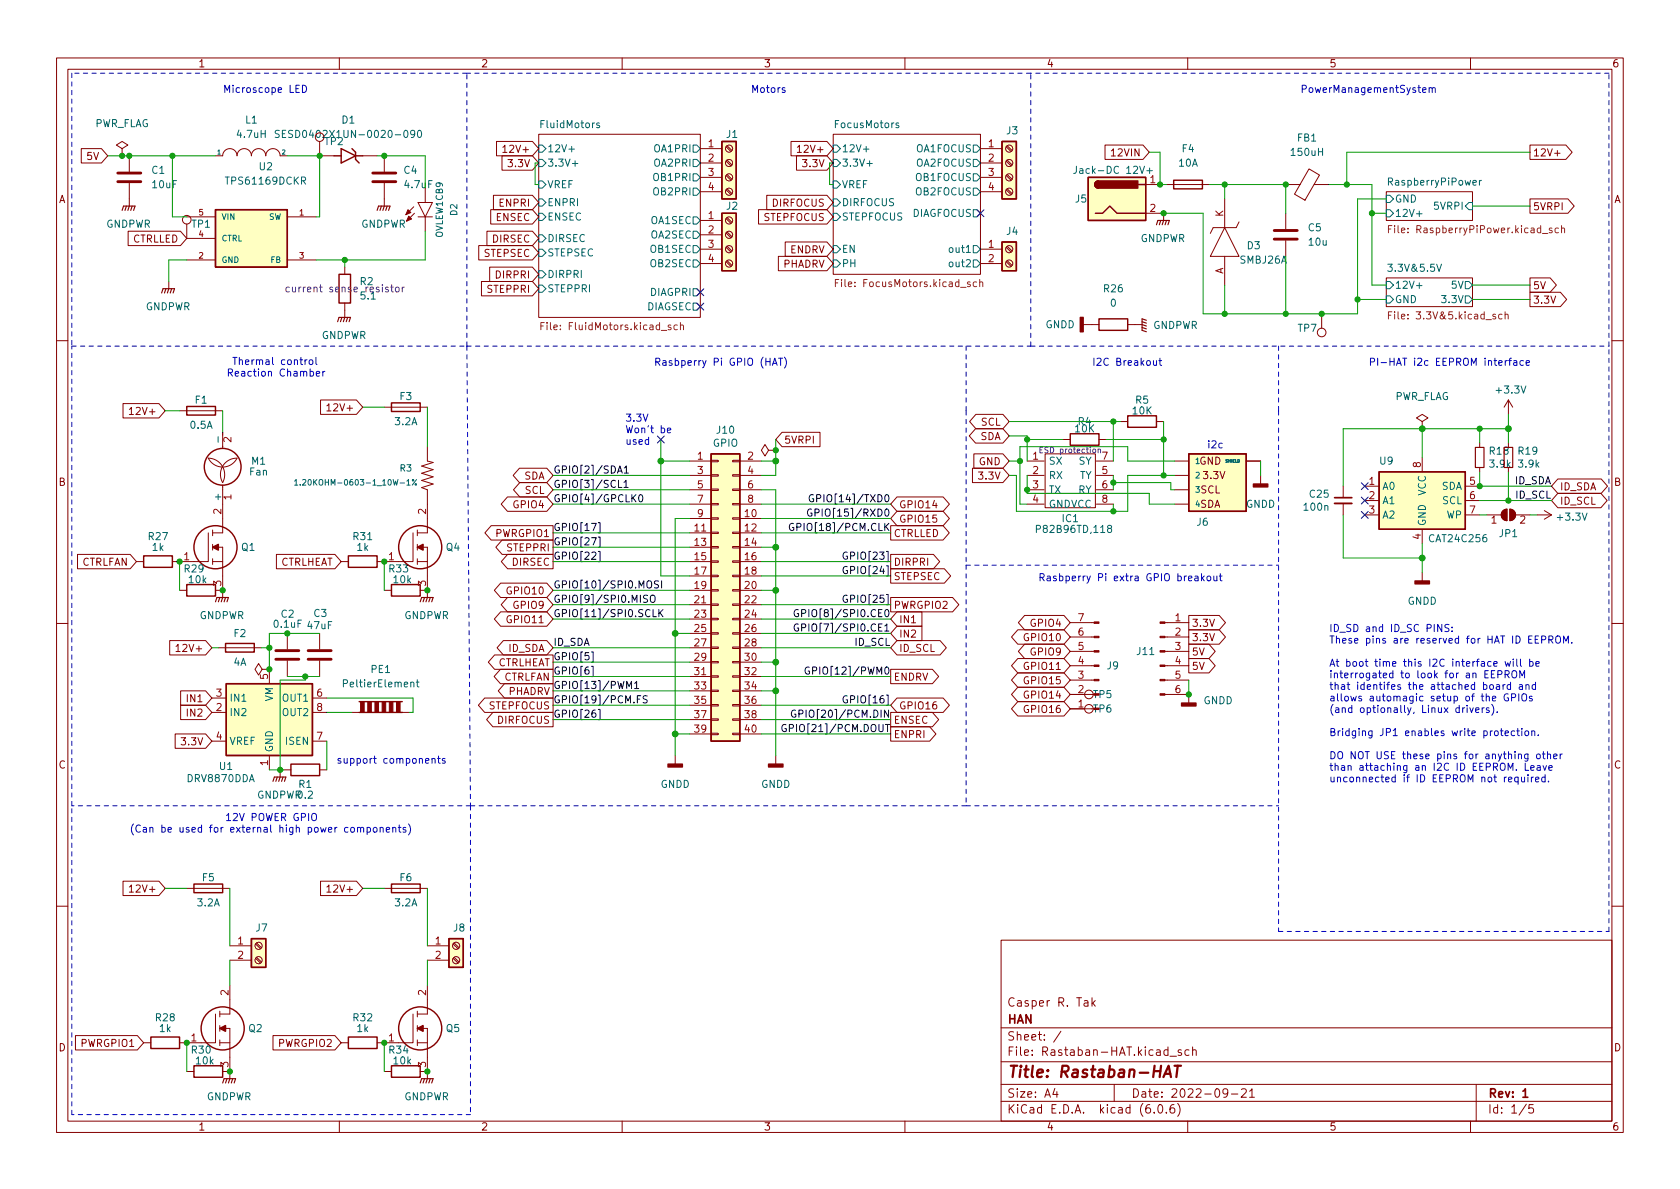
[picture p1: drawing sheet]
<svg xmlns="http://www.w3.org/2000/svg" width="297mm" height="210mm" viewBox="0 0 297 210" stroke-linecap="round" stroke-linejoin="round" font-family="sans-serif">
<defs><g id="words">
<text font-size="2.8" fill="#840000" x="178" y="190.6">Title: Rastaban-HAT</text>
<g font-size="2.1" fill="#840000">
<text x="178" y="178">Casper R. Tak</text>
<text x="178" y="184">Sheet: /</text>
<text x="178" y="181">HAN</text>
<text x="178" y="186.7">File: Rastaban-HAT.kicad_sch</text>
<text x="178" y="196.9">KiCad E.D.A. kicad (6.0.6)</text>
<text x="178" y="194.1">Size: A4</text>
<text x="200" y="194.1">Date: 2022-09-21</text>
<text x="263" y="194.1">Rev: 1</text>
<text x="263" y="196.9">Id: 1/5</text>
</g>
<g font-size="1.8" fill="#840000">
<text x="35" y="11.9">1</text>
<text x="85" y="11.9">2</text>
<text x="135" y="11.9">3</text>
<text x="185" y="11.9">4</text>
<text x="235" y="11.9">5</text>
<text x="285" y="11.9">6</text>
<text x="15.5" y="28.3">5V</text>
<text x="50.8" y="24.4">SESD0402X1UN-0020-090</text>
<text x="89.6" y="27">12V+</text>
<text x="90.2" y="29.5">3.3V</text>
<text x="141.7" y="27">12V+</text>
<text x="142.3" y="29.5">3.3V</text>
<text x="196.9" y="27.6">12VIN</text>
<text x="271" y="27.6">12V+</text>
<text x="10.3" y="35.9">A</text>
<text x="285.3" y="35.9">A</text>
<text x="87.7" y="39.1">ENSEC</text>
<text x="88.4" y="36.5">ENPRI</text>
<text x="135.1" y="39.1">STEPFOCUS</text>
<text x="136.7" y="36.5">DIRFOCUS</text>
<text x="271" y="37.2">5VRPI</text>
<text x="23.3" y="42.9">CTRLLED</text>
<text x="85.6" y="45.4">STEPSEC</text>
<text x="87.1" y="42.9">DIRSEC</text>
<text x="138.4" y="47.3">PHADRV</text>
<text x="139.7" y="44.8">ENDRV</text>
<text x="86.3" y="51.8">STEPPRI</text>
<text x="87.8" y="49.2">DIRPRI</text>
<text x="271" y="51.1">5V</text>
<text x="271" y="53.7">3.3V</text>
<text x="23.6" y="73.4">12V+</text>
<text x="58.5" y="72.7">12V+</text>
<text x="173.3" y="77.8">SDA</text>
<text x="173.5" y="75.3">SCL</text>
<text x="138.6" y="78.4">5VRPI</text>
<text x="173.1" y="82.3">GND</text>
<text x="212" y="82.2">GND</text>
<text x="10.3" y="85.9">B</text>
<text x="91" y="89.9">GPIO4</text>
<text x="92.6" y="84.8">SDA</text>
<text x="92.8" y="87.3">SCL</text>
<text x="158.9" y="89.9">GPIO14</text>
<text x="173.4" y="84.8">3.3V</text>
<text x="212.1" y="89.8">SDA</text>
<text x="212.2" y="87.2">SCL</text>
<text x="212.8" y="84.7">3.3V</text>
<text x="275.8" y="89.2">ID_SCL</text>
<text x="275.8" y="86.7">ID_SDA</text>
<text x="285.3" y="85.9">B</text>
<text x="87.8" y="95">PWRGPIO1</text>
<text x="158" y="95">CTRLLED</text>
<text x="158.9" y="92.4">GPIO15</text>
<text x="14.4" y="100">CTRLFAN</text>
<text x="49.4" y="100">CTRLHEAT</text>
<text x="89.7" y="97.5">STEPPRI</text>
<text x="90.6" y="100">DIRSEC</text>
<text x="158" y="100">DIRPRI</text>
<text x="90" y="105.1">GPIO10</text>
<text x="91" y="107.7">GPIO9</text>
<text x="158" y="102.6">STEPSEC</text>
<text x="158" y="107.7">PWRGPIO2</text>
<text x="90" y="110.2">GPIO11</text>
<text x="158.9" y="112.7">IN2</text>
<text x="158.9" y="110.2">IN1</text>
<text x="181.4" y="113.4">GPIO10</text>
<text x="182.4" y="110.8">GPIO4</text>
<text x="210.7" y="113.4">3.3V</text>
<text x="210.7" y="110.8">3.3V</text>
<text x="31.9" y="115.3">12V+</text>
<text x="87.8" y="117.8">CTRLHEAT</text>
<text x="89.9" y="115.3">ID_SDA</text>
<text x="158.9" y="115.3">ID_SCL</text>
<text x="181.4" y="118.4">GPIO11</text>
<text x="182.4" y="115.9">GPIO9</text>
<text x="210.7" y="118.4">5V</text>
<text x="210.7" y="115.9">5V</text>
<text x="33.3" y="124.2">IN1</text>
<text x="86.5" y="125.4">STEPFOCUS</text>
<text x="89" y="120.4">CTRLFAN</text>
<text x="89.8" y="122.9">PHADRV</text>
<text x="158" y="120.4">ENDRV</text>
<text x="158.9" y="125.4">GPIO16</text>
<text x="181.4" y="121">GPIO15</text>
<text x="181.4" y="123.5">GPIO14</text>
<text x="193.3" y="123.4">TP5</text>
<text x="193.3" y="126">TP6</text>
<text x="32.4" y="131.8">3.3V</text>
<text x="33.3" y="126.7">IN2</text>
<text x="88.1" y="128">DIRFOCUS</text>
<text x="158" y="128">ENSEC</text>
<text x="158" y="130.5">ENPRI</text>
<text x="181.4" y="126.1">GPIO16</text>
<text x="10.3" y="135.9">C</text>
<text x="285.3" y="135.9">C</text>
<text x="23.6" y="157.8">12V+</text>
<text x="58.5" y="157.8">12V+</text>
<text x="10.3" y="185.9">D</text>
<text x="14.4" y="185.1">PWRGPIO1</text>
<text x="49.4" y="185.1">PWRGPIO2</text>
<text x="285.3" y="185.9">D</text>
<text x="35" y="199.9">1</text>
<text x="85" y="199.9">2</text>
<text x="135" y="199.9">3</text>
<text x="185" y="199.9">4</text>
<text x="235" y="199.9">5</text>
<text x="285" y="199.9">6</text>
</g>
<g font-size="1.8" fill="#0000c2">
<text x="39.4" y="16.4">Microscope LED</text>
<text x="132.7" y="16.4">Motors</text>
<text x="229.9" y="16.4">PowerManagementSystem</text>
<text x="40.5" y="64.5">Thermal control</text>
<text x="115.6" y="64.7">Rasbperry Pi GPIO (HAT)</text>
<text x="193" y="64.7">I2C Breakout</text>
<text x="241.9" y="64.7">PI-HAT i2c EEPROM interface</text>
<text x="40" y="66.6">Reaction Chamber</text>
<text x="110.5" y="74.5">3.3V</text>
<text x="110.5" y="76.6">Won't be</text>
<text x="110.5" y="78.6">used</text>
<text x="213.4" y="79.3">i2c</text>
<text x="183.5" y="102.8">Rasbperry Pi extra GPIO breakout</text>
<text x="234.9" y="111.7">ID_SD and ID_SC PINS:</text>
<text x="234.9" y="113.8">These pins are reserved for HAT ID EEPROM.</text>
<text x="234.9" y="117.9">At boot time this I2C interface will be</text>
<text x="234.9" y="119.9">interrogated to look for an EEPROM</text>
<text x="234.9" y="122">that identifes the attached board and</text>
<text x="234.9" y="124">allows automagic setup of the GPIOs</text>
<text x="234.9" y="126.1">(and optionally, Linux drivers).</text>
<text x="234.9" y="130.2">Bridging JP1 enables write protection.</text>
<text x="59.4" y="135">support components</text>
<text x="234.9" y="134.2">DO NOT USE these pins for anything other</text>
<text x="234.9" y="136.3">than attaching an I2C ID EEPROM. Leave</text>
<text x="234.9" y="138.3">unconnected if ID EEPROM not required.</text>
<text x="22.9" y="147.2">(Can be used for external high power components)</text>
</g>
<g font-size="1.8" fill="#006464">
<text x="16.6" y="22.5">PWR_FLAG</text>
<text x="43.4" y="21.8">L1</text>
<text x="60.5" y="21.8">D1</text>
<text x="95.7" y="22.6">FluidMotors</text>
<text x="147.7" y="22.6">FocusMotors</text>
<text x="178" y="23.7">J3</text>
<text x="42" y="24.4">4.7uH</text>
<text x="57.4" y="25.6">TP2</text>
<text x="96.7" y="29.5">3.3V+</text>
<text x="96.7" y="26.9">12V+</text>
<text x="115.8" y="26.9">OA1PRI</text>
<text x="115.8" y="29.5">OA2PRI</text>
<text x="128.5" y="24.4">J1</text>
<text x="148.8" y="26.9">12V+</text>
<text x="148.8" y="29.5">3.3V+</text>
<text x="162.1" y="26.9">OA1FOCUS</text>
<text x="162.1" y="29.5">OA2FOCUS</text>
<text x="208.4" y="29.5">10A</text>
<text x="209" y="26.9">F4</text>
<text x="228.4" y="27.6">150uH</text>
<text x="229.4" y="25">FB1</text>
<text x="26.9" y="30.7">C1</text>
<text x="27" y="33.3">10uF</text>
<text x="40.3" y="32.6">TPS61169DCKR</text>
<text x="45.9" y="30.1">U2</text>
<text x="71.4" y="30.7">C4</text>
<text x="71.6" y="33.3">4.7uF</text>
<text x="96.7" y="33.3">VREF</text>
<text x="115.8" y="32">OB1PRI</text>
<text x="115.8" y="34.5">OB2PRI</text>
<text x="148.8" y="33.3">VREF</text>
<text x="162.1" y="34.5">OB2FOCUS</text>
<text x="162.1" y="32">OB1FOCUS</text>
<text x="190.2" y="35.8">J5</text>
<text x="191" y="30.7">Jack-DC 12V+</text>
<text x="245.8" y="32.8">RaspberryPiPower</text>
<text x="246.6" y="35.8">GND</text>
<text x="18.7" y="40.3">GNDPWR</text>
<text x="33.9" y="40.3">TP1</text>
<text x="63.8" y="40.3">GNDPWR</text>
<text x="96.7" y="36.4">ENPRI</text>
<text x="96.7" y="39">ENSEC</text>
<text x="115.1" y="39.6">OA1SEC</text>
<text x="128.5" y="37.1">J2</text>
<text x="148.8" y="36.4">DIRFOCUS</text>
<text x="148.8" y="39">STEPFOCUS</text>
<text x="161.3" y="38.3">DIAGFOCUS</text>
<text x="178" y="41.5">J4</text>
<text x="231.3" y="40.9">C5</text>
<text x="246.6" y="38.3">12V+</text>
<text x="253.8" y="37.1">5VRPI</text>
<text x="96.7" y="42.8">DIRSEC</text>
<text x="96.7" y="45.3">STEPSEC</text>
<text x="115.1" y="42.2">OA2SEC</text>
<text x="115.1" y="44.7">OB1SEC</text>
<text x="115.1" y="47.2">OB2SEC</text>
<text x="148.8" y="47.2">PH</text>
<text x="148.8" y="44.7">EN</text>
<text x="168.2" y="47.2">out2</text>
<text x="168.2" y="44.7">out1</text>
<text x="201.6" y="42.8">GNDPWR</text>
<text x="219.3" y="46.6">SMBJ26A</text>
<text x="220.5" y="44.1">D3</text>
<text x="231.5" y="43.4">10u</text>
<text x="63.9" y="53">5.1</text>
<text x="96.7" y="49.1">DIRPRI</text>
<text x="96.7" y="51.7">STEPPRI</text>
<text x="115" y="52.3">DIAGPRI</text>
<text x="195.2" y="51.7">R26</text>
<text x="245.8" y="48">3.3V&amp;5.5V</text>
<text x="246.6" y="51">12V+</text>
<text x="246.6" y="53.6">GND</text>
<text x="255.3" y="53.6">3.3V</text>
<text x="256.7" y="51">5V</text>
<text x="25.7" y="54.9">GNDPWR</text>
<text x="56.8" y="59.9">GNDPWR</text>
<text x="114.3" y="54.9">DIAGSEC</text>
<text x="184.8" y="58">GNDD</text>
<text x="196.4" y="54.2">0</text>
<text x="203.8" y="58.2">GNDPWR</text>
<text x="229.5" y="58.7">TP7</text>
<text x="34.5" y="71.4">F1</text>
<text x="70.7" y="70.7">F3</text>
<text x="200.8" y="71.4">R5</text>
<text x="246.5" y="70.7">PWR_FLAG</text>
<text x="264.7" y="69.6">+3.3V</text>
<text x="33.7" y="75.8">0.5A</text>
<text x="69.9" y="75.2">3.2A</text>
<text x="126.8" y="76.7">J10</text>
<text x="190.1" y="76.4">10K</text>
<text x="190.6" y="75.2">R4</text>
<text x="200.3" y="73.3">10K</text>
<text x="39.1" y="78" transform="rotate(-90 39.1 78)">-</text>
<text x="44.5" y="82.2">M1</text>
<text x="126.1" y="79">GPIO</text>
<text x="185.4" y="82.2">SX</text>
<text x="190.7" y="82.2">SY</text>
<text x="244" y="82.1">U9</text>
<text x="263.4" y="80.4">R18</text>
<text x="263.5" y="82.7">3.9k</text>
<text x="268.5" y="80.4">R19</text>
<text x="268.6" y="82.7">3.9k</text>
<text x="39.1" y="88.4" transform="rotate(-90 39.1 88.4)">+</text>
<text x="44.1" y="84.1">Fan</text>
<text x="185.4" y="84.7">RX</text>
<text x="185.4" y="87.2">TX</text>
<text x="185.4" y="89.8">GNDVCC</text>
<text x="190.6" y="87.2">RY</text>
<text x="190.8" y="84.7">TY</text>
<text x="220.3" y="89.8">GNDD</text>
<text x="231.6" y="88">C25</text>
<text x="244.3" y="86.6">A0</text>
<text x="244.3" y="89.1">A1</text>
<text x="252.1" y="87.7" transform="rotate(-90 252.1 87.7)">VCC</text>
<text x="254.8" y="86.6">SDA</text>
<text x="255" y="89.1">SCL</text>
<text x="26.3" y="95.5">R27</text>
<text x="62.5" y="95.5">R31</text>
<text x="183.8" y="94.2">P82B96TD,118</text>
<text x="187.9" y="92.3">IC1</text>
<text x="211.6" y="93">J6</text>
<text x="230.7" y="90.3">100n</text>
<text x="244.3" y="91.7">A2</text>
<text x="252.1" y="93.1" transform="rotate(-90 252.1 93.1)">GND</text>
<text x="252.9" y="95.9">CAT24C256</text>
<text x="255.7" y="91.7">WP</text>
<text x="265.1" y="95">JP1</text>
<text x="275.5" y="92.1">+3.3V</text>
<text x="27" y="97.4">1k</text>
<text x="32.7" y="101.2">R29</text>
<text x="42.7" y="97.4">Q1</text>
<text x="63.2" y="97.4">1k</text>
<text x="68.9" y="101.2">R33</text>
<text x="78.9" y="97.4">Q4</text>
<text x="33.4" y="103.1">10k</text>
<text x="69.6" y="103.1">10k</text>
<text x="248.9" y="106.9">GNDD</text>
<text x="35.2" y="109.5">GNDPWR</text>
<text x="41.4" y="112.6">F2</text>
<text x="48.5" y="111">0.1uF</text>
<text x="49.7" y="109.2">C2</text>
<text x="54.5" y="111.2">47uF</text>
<text x="55.5" y="109.1">C3</text>
<text x="71.4" y="109.5">GNDPWR</text>
<text x="41.3" y="117.7">4A</text>
<text x="65.6" y="119">PE1</text>
<text x="195.8" y="118.4">J9</text>
<text x="201.1" y="115.8">J11</text>
<text x="40.5" y="124.1">IN1</text>
<text x="48.3" y="124.1" transform="rotate(-90 48.3 124.1)">VM</text>
<text x="50" y="124.1">OUT1</text>
<text x="61.2" y="121.5">PeltierElement</text>
<text x="212.8" y="124.5">GNDD</text>
<text x="40.5" y="126.6">IN2</text>
<text x="40.5" y="131.7">VREF</text>
<text x="50" y="126.6">OUT2</text>
<text x="50.6" y="131.7">ISEN</text>
<text x="38.8" y="136.1">U1</text>
<text x="48.3" y="133.1" transform="rotate(-90 48.3 133.1)">GND</text>
<text x="33.3" y="138.3">DRV8870DDA</text>
<text x="45.4" y="141.2">GNDPWR0.2</text>
<text x="52.8" y="139.3">R1</text>
<text x="116.8" y="139.3">GNDD</text>
<text x="134.6" y="139.3">GNDD</text>
<text x="35.8" y="155.8">F5</text>
<text x="70.7" y="155.8">F6</text>
<text x="35" y="160.3">3.2A</text>
<text x="69.9" y="160.3">3.2A</text>
<text x="45.3" y="164.7">J7</text>
<text x="80.2" y="164.7">J8</text>
<text x="27.6" y="180.6">R28</text>
<text x="28.2" y="182.5">1k</text>
<text x="44" y="182.5">Q2</text>
<text x="62.5" y="180.6">R32</text>
<text x="63.2" y="182.5">1k</text>
<text x="78.9" y="182.5">Q5</text>
<text x="33.9" y="186.3">R30</text>
<text x="34.7" y="188.2">10k</text>
<text x="68.9" y="186.3">R34</text>
<text x="69.6" y="188.2">10k</text>
<text x="36.5" y="194.6">GNDPWR</text>
<text x="71.4" y="194.6">GNDPWR</text>
</g>
<g font-size="1.8" fill="#a90000">
<text x="125.2" y="26">1</text>
<text x="125.2" y="28.6">2</text>
<text x="174.8" y="26">1</text>
<text x="174.8" y="28.6">2</text>
<text x="125.2" y="31.1">3</text>
<text x="125.2" y="33.6">4</text>
<text x="174.8" y="31.1">3</text>
<text x="174.8" y="33.6">4</text>
<text x="203.3" y="32.4">1</text>
<text x="125.2" y="38.7">1</text>
<text x="125.2" y="41.3">2</text>
<text x="203.3" y="37.5">2</text>
<text x="216.3" y="38.4" transform="rotate(-90 216.3 38.4)">K</text>
<text x="125.2" y="43.8">3</text>
<text x="125.2" y="46.3">4</text>
<text x="174.8" y="43.8">1</text>
<text x="174.8" y="46.3">2</text>
<text x="216.3" y="48.5" transform="rotate(-90 216.3 48.5)">A</text>
<text x="40.9" y="78.2" transform="rotate(-90 40.9 78.2)">2</text>
<text x="123.3" y="81.3">1</text>
<text x="123.3" y="83.8">3</text>
<text x="132.2" y="81.3">2</text>
<text x="132.2" y="83.8">4</text>
<text x="182.6" y="81.3">1</text>
<text x="182.6" y="83.8">2</text>
<text x="194.9" y="83.8">5</text>
<text x="194.9" y="81.3">7</text>
<text x="251.2" y="82.7" transform="rotate(-90 251.2 82.7)">8</text>
<text x="40.9" y="88.4" transform="rotate(-90 40.9 88.4)">1</text>
<text x="123.3" y="86.4">5</text>
<text x="123.3" y="88.9">7</text>
<text x="132.2" y="86.4">6</text>
<text x="132.2" y="88.9">8</text>
<text x="182.6" y="86.4">3</text>
<text x="182.6" y="88.9">4</text>
<text x="194.9" y="86.4">6</text>
<text x="194.9" y="88.9">8</text>
<text x="242.1" y="85.7">1</text>
<text x="242.1" y="88.3">2</text>
<text x="259.9" y="85.7">5</text>
<text x="259.9" y="88.3">6</text>
<text x="39.1" y="90.9" transform="rotate(-90 39.1 90.9)">2</text>
<text x="75.3" y="90.9" transform="rotate(-90 75.3 90.9)">2</text>
<text x="122.8" y="94">11</text>
<text x="123.3" y="91.4">9</text>
<text x="131.7" y="91.4">10</text>
<text x="131.7" y="94">12</text>
<text x="242.1" y="90.8">3</text>
<text x="251.2" y="95.4" transform="rotate(-90 251.2 95.4)">4</text>
<text x="259.9" y="90.8">7</text>
<text x="263.7" y="92.6">1</text>
<text x="268.7" y="92.6">2</text>
<text x="32.5" y="99.1">1</text>
<text x="68.7" y="99.1">1</text>
<text x="122.8" y="96.5">13</text>
<text x="122.8" y="99.1">15</text>
<text x="122.8" y="101.6">17</text>
<text x="131.7" y="96.5">14</text>
<text x="131.7" y="99.1">16</text>
<text x="131.7" y="101.6">18</text>
<text x="39.1" y="103.6" transform="rotate(-90 39.1 103.6)">3</text>
<text x="75.3" y="103.6" transform="rotate(-90 75.3 103.6)">3</text>
<text x="122.8" y="104.1">19</text>
<text x="122.8" y="106.7">21</text>
<text x="131.7" y="104.1">20</text>
<text x="131.7" y="106.7">22</text>
<text x="122.8" y="109.2">23</text>
<text x="122.8" y="111.8">25</text>
<text x="131.7" y="109.2">24</text>
<text x="131.7" y="111.8">26</text>
<text x="190.6" y="112.4">6</text>
<text x="190.6" y="109.8">7</text>
<text x="207.8" y="109.8">1</text>
<text x="207.8" y="112.4">2</text>
<text x="122.8" y="114.3">27</text>
<text x="122.8" y="116.8">29</text>
<text x="122.8" y="119.4">31</text>
<text x="131.7" y="114.3">28</text>
<text x="131.7" y="116.8">30</text>
<text x="131.7" y="119.4">32</text>
<text x="190.6" y="117.5">4</text>
<text x="190.6" y="114.9">5</text>
<text x="207.8" y="114.9">3</text>
<text x="207.8" y="117.5">4</text>
<text x="38.2" y="125.7">2</text>
<text x="38.2" y="123.2">3</text>
<text x="47.4" y="120.1" transform="rotate(-90 47.4 120.1)">5</text>
<text x="56" y="123.2">6</text>
<text x="56" y="125.7">8</text>
<text x="122.8" y="121.9">33</text>
<text x="122.8" y="124.5">35</text>
<text x="131.7" y="121.9">34</text>
<text x="131.7" y="124.5">36</text>
<text x="190.6" y="125.1">1</text>
<text x="190.6" y="122.5">2</text>
<text x="190.6" y="120">3</text>
<text x="207.8" y="120">5</text>
<text x="207.8" y="122.5">6</text>
<text x="38.2" y="130.8">4</text>
<text x="56" y="130.8">7</text>
<text x="122.8" y="127">37</text>
<text x="122.8" y="129.5">39</text>
<text x="131.7" y="127">38</text>
<text x="131.7" y="129.5">40</text>
<text x="47.4" y="135.4" transform="rotate(-90 47.4 135.4)">1</text>
<text x="42.1" y="167">1</text>
<text x="77" y="167">1</text>
<text x="42.1" y="169.5">2</text>
<text x="77" y="169.5">2</text>
<text x="40.4" y="176" transform="rotate(-90 40.4 176)">2</text>
<text x="75.3" y="176" transform="rotate(-90 75.3 176)">2</text>
<text x="33.8" y="184.1">1</text>
<text x="68.7" y="184.1">1</text>
<text x="40.4" y="188.7" transform="rotate(-90 40.4 188.7)">3</text>
<text x="75.3" y="188.7" transform="rotate(-90 75.3 188.7)">3</text>
</g>
<g font-size="1.8" fill="#725600">
<text x="246.6" y="41.2">File: RaspberryPiPower.kicad_sch</text>
<text x="148.6" y="50.8">File: FocusMotors.kicad_sch</text>
<text x="96.6" y="58.4">File: FluidMotors.kicad_sch</text>
<text x="246.5" y="56.5">File: 3.3V&amp;5.kicad_sch</text>
</g>
<g font-size="1.8" fill="#840084">
<text x="51.7" y="51.7">current sense resistor</text>
<text x="63.7" y="50.4">R2</text>
</g>
<g font-size="1.8" fill="#0f0f0f">
<text x="97.8" y="83.7">GPIO[2]/SDA1</text>
<text x="97.8" y="86.3">GPIO[3]/SCL1</text>
<text x="97.8" y="88.8">GPIO[4]/GPCLK0</text>
<text x="144.9" y="88.8">GPIO[14]/TXD0</text>
<text x="267.8" y="85.6">ID_SDA</text>
<text x="268" y="88.2">ID_SCL</text>
<text x="97.8" y="93.9">GPIO[17]</text>
<text x="141.4" y="93.9">GPIO[18]/PCM.CLK</text>
<text x="144.7" y="91.3">GPIO[15]/RXD0</text>
<text x="97.8" y="99">GPIO[22]</text>
<text x="97.8" y="96.4">GPIO[27]</text>
<text x="149.9" y="99">GPIO[23]</text>
<text x="149.9" y="101.5">GPIO[24]</text>
<text x="97.8" y="104">GPIO[10]/SPI0.MOSI</text>
<text x="97.8" y="106.6">GPIO[9]/SPI0.MISO</text>
<text x="149.9" y="106.6">GPIO[25]</text>
<text x="97.8" y="109.1">GPIO[11]/SPI0.SCLK</text>
<text x="142.6" y="109.1">GPIO[8]/SPI0.CE0</text>
<text x="142.6" y="111.7">GPIO[7]/SPI0.CE1</text>
<text x="97.8" y="119.3">GPIO[6]</text>
<text x="97.8" y="116.7">GPIO[5]</text>
<text x="97.8" y="114.2">ID_SDA</text>
<text x="144.1" y="119.3">GPIO[12]/PWM0</text>
<text x="151.2" y="114.2">ID_SCL</text>
<text x="97.8" y="124.4">GPIO[19]/PCM.FS</text>
<text x="97.8" y="121.8">GPIO[13]/PWM1</text>
<text x="149.9" y="124.4">GPIO[16]</text>
<text x="97.8" y="126.9">GPIO[26]</text>
<text x="140" y="129.4">GPIO[21]/PCM.DOUT</text>
<text x="142" y="126.9">GPIO[20]/PCM.DIN</text>
</g>
<g font-size="1.6" fill="#006464">
<text x="80.8" y="38.1" transform="rotate(-90 80.8 38.1)">D2</text>
<text x="78.3" y="42" transform="rotate(-90 78.3 42)">OVLEW1CB9</text>
<text x="70.7" y="83.4">R3</text>
</g>
<g font-size="1.4" fill="#a90000">
<text x="35.2" y="41.9">4</text>
<text x="35.2" y="38.1">5</text>
<text x="52.9" y="38.1">1</text>
<text x="35.2" y="45.7">2</text>
<text x="52.9" y="45.7">3</text>
</g>
<g font-size="1.4" fill="#006464">
<text x="39.1" y="38.9">VIN</text>
<text x="47.5" y="38.9">SW</text>
<text x="39.1" y="46.5">GND</text>
<text x="39.1" y="42.7">CTRL</text>
<text x="47.9" y="46.5">FB</text>
<text x="211.2" y="82">1</text>
<text x="53.9" y="85.8">1.20KOHM-0603-1_10W-1%</text>
<text x="211.2" y="84.6">2</text>
<text x="211.2" y="87.1">3</text>
<text x="211.2" y="89.7">4</text>
</g>
<text font-size="1.4" fill="#840084" x="184.2" y="80.1">ESD protection</text>
<g font-size="1.1" fill="#006464">
<text x="38.4" y="27.3">1</text>
<text x="49.9" y="27.3">2</text>
</g>
<text font-size=".7" fill="#006464" x="216.8" y="81.8">SHIELD</text>
</g></defs>
<g fill="none" stroke="#840000" stroke-width=".18">
<path d="M10 10.2h277v190.1h-277zM12 12.2h273v186.1h-273zM60 10.2v2M110 10.2v2M160 10.2v2M210 10.2v2M260 10.2v2M14.4 26.3h3.5l1.1 1.3-1.1 1.2h-3.5zM21.6 26.3l1-.7-1-.6-1 .6 1 .7v1.3M21.6 27.6h.1M22.9 27.6v2.7M22.9 32.4v4"/>
<path d="M33 39.6v2.6M33 38.3h5.1M38.1 27.6h1.3a1.27 1.27 0 0 1 1.2-1.3 1.27 1.27 0 0 1 1.3 1.3 1.27 1.27 0 0 1 1.3-1.3 1.27 1.27 0 0 1 1.2 1.3 1.27 1.27 0 0 1 1.3-1.3 1.27 1.27 0 0 1 1.3 1.3 1.27 1.27 0 0 1 1.3-1.3 1.27 1.27 0 0 1 1.2 1.3h1.3M50.8 38.3h5.1M56.5 25v2.6h2.6M64.1 27.6h2.6M67.9 27.6v2.7M67.9 32.4v4M73.2 36.6l-1.4 1.4M73.3 37.7l-1.4 1.4M73.9 38.3h2.6M73.9 35.8h2.6l-1.3 2.5z"/>
<path d="M75.2 33.3v2.5M75.2 38.3v2.6M86.8 37.1h7.3l1.1 1.2-1.1 1.3h-7.3zM87.2 34.5h6.9l1.1 1.3-1.1 1.3h-6.9zM87.8 25h6.3l1.1 1.3-1.1 1.3h-6.3zM88.8 27.6h5.3l1.1 1.2-1.1 1.3h-5.3zM88.9 26l.4-.3v1.2M88.9 26.9h.7M95.2 23.7h28.6v32.4h-28.6zM123.8 26.3h3.8M123.8 28.8h3.8M123.8 31.4h3.8"/>
<path d="M123.8 33.9h3.8M123.8 39h3.8M128.4 38.7l.8 .8M128.4 33.6l.8 .8M128.4 31l.8 .9M128.4 28.5l.8 .8M128.4 26l.8 .8M128.5 38.5l.9 .8M128.5 33.4l.9 .8M128.5 30.9l.9 .8M128.5 28.3l.9 .9M128.5 25.8l.9 .8"/>
<path d="M134.1 37.1h12.1l1.1 1.2-1.1 1.3h-12.1zM135.6 34.5h10.6l1.1 1.3-1.1 1.3h-10.6zM139.9 25h6.3l1.1 1.3-1.1 1.3h-6.3zM140.8 27.6h5.4l1.1 1.2-1.1 1.3h-5.4zM141 26l.3-.3v1.2M141 26.9h.7M147.3 23.7h26.1v24.8h-26.1zM173.4 26.3h3.8M173.4 28.8h3.8M173.4 31.4h3.8M173.4 33.9h3.8M177.9 33.6l.9 .8"/>
<path d="M177.9 31l.9 .9M177.9 28.5l.9 .8M177.9 26l.9 .8M178.1 33.4l.8 .8M178.1 30.9l.8 .8M178.1 28.3l.8 .9M178.1 25.8l.8 .8M195.4 25.6h6.7l1.1 1.3-1.1 1.3h-6.7zM202.6 32.6h2.5M202.6 37.7h2.5M205.7 37.7v1.3M206.2 32.6h7.7"/>
<path d="M216.5 35.2v5.1M219.1 39.2l-.5 1.1h-4.1l-.5 1M227.3 32.6h2.6M227.3 37.7v2.8M231.4 29.9l1.9 1.1-2.6 4.4-1.8-1.1zM232.4 32.6h2.5M245.1 33.9h15.2v5.1h-15.2zM270.5 35.2h6.7l1.1 1.2-1.1 1.3h-6.7zM270.5 25.6h6.4l1.1 1.3-1.1 1.3h-6.4zM274.9 27.1h.9M22.7 40.9h9.2l1.1 1.3-1.1 1.2h-9.2zM29.8 49.8v1.2"/>
<path d="M33 46h5.1M33 42.2h5.1M50.8 46h5.1M61 47.2v1.3M61 53.6v2.5M84.6 43.4h9.5l1.1 1.3-1.1 1.3h-9.5zM85.1 49.8h9l1.1 1.2-1.1 1.3h-9zM86.1 40.9h8l1.1 1.3-1.1 1.2h-8zM86.6 47.2h7.5l1.1 1.3-1.1 1.3h-7.5zM123.8 44.1h3.8M123.8 46.6h3.8M123.8 41.5h3.8"/>
<path d="M128.4 46.3l.8 .8M128.4 43.7l.8 .9M128.4 41.2l.8 .8M128.5 46.1l.9 .8M128.5 43.6l.9 .8M128.5 41l.9 .9M137.6 45.3h8.6l1.1 1.3-1.1 1.3h-8.6zM138.8 42.8h7.4l1.1 1.3-1.1 1.2h-7.4zM173.4 44.1h3.8M173.4 46.6h3.8M177.9 46.3l.9 .8M177.9 43.7l.9 .9"/>
<path d="M178.1 46.1l.8 .8M178.1 43.6l.8 .8M191.5 57.4h2.8M199.4 57.4h2.5M216.5 40.3l2.6 5h-5.1zM216.5 45.3v5.1M227.3 42.5v2.8M233.7 55.5v2.5M245.1 49.1h15.2v5.1h-15.2zM270.5 49.1h3.6l1.1 1.3-1.1 1.3h-3.6zM270.5 51.7h5.4l1.1 1.3-1.1 1.2h-5.4zM10 60.2h2"/>
<path d="M21.7 71.4h6.4l1.1 1.2-1.1 1.3h-6.4zM22.9 72.4l.3-.4v1.3M22.9 73.3h.7M31.7 72.6h7.7M39.4 76.4v2.9M56.7 70.7h6.3l1.1 1.3-1.1 1.3h-6.3zM57.8 71.8l.4-.4v1.3M57.8 72.7h.7M67.9 72h7.7M75.6 79v2.5l1 .3-2.1 .6 2.1 .7-2.1 .6 2.1 .6-2.1 .7 2.1 .6-2.1 .6 1.1 .4v7.6h-1.8M135.9 79.6l-.6-1-.7 1 .7 1 .6-1h1.3M137.2 79.6h.1"/>
<path d="M138.3 76.4h6.7v2.6h-6.7l-1.1-1.3zM172.5 75.8h4.8l1.1 1.3-1.1 1.3h-4.8l-1.1-1.3zM172.5 73.3h4.8l1.1 1.2-1.1 1.3h-4.8l-1.1-1.3zM188 77.7h1.2M194.3 77.7h1.3M198.1 74.5h1.3M204.5 74.5h1.2M251.5 74.5l1-.6-1-.6-1.1 .6 1.1 .6v1.3M251.5 75.8h.1M261.6 78.4v.7M266.7 70.7v2.6M266.7 78.4v.7"/>
<path d="M266.7 70.7l-.8 1.3M266.7 70.7l.8 1.3M285 60.2h2M13.7 98h9.3l1.1 1.3-1.1 1.3h-9.3zM24.1 99.3h1.3M36.8 94.2v5.1h-6.3M36.8 81a2.92 2.92 0 0 1 2.6 4.3 2.87 2.87 0 0 1 2.5-4.3 2.84 2.84 0 0 1-2.5 1.6 2.84 2.84 0 0 1-2.6-1.6zM37.6 99.3h1.8M37.6 96.8h1.8v8.9M37.6 93.7v1M37.6 96.3v1M37.6 98.8v1"/>
<path d="M39.4 85.8v8.4h-1.8M48.9 98h10.3l1.1 1.3-1.1 1.3h-10.3zM60.3 99.3h1.3M73 94.2v5.1h-6.3M73.8 93.7v1M73.8 96.3v1M73.8 98.8v1M73.8 99.3h1.8M73.8 96.8h1.8v8.9M86.8 93h11v2.5h-11l-1.1-1.3zM88.8 95.5h9v2.5h-9l-1.1-1.2zM89.7 87.9h7l1.1 1.2-1.1 1.3h-7l-1.1-1.3z"/>
<path d="M89.7 98h8.1v2.6h-8.1l-1.1-1.3zM91.8 82.8h4.9l1.1 1.3-1.1 1.2h-4.9l-1.1-1.2zM91.9 85.3h4.8l1.1 1.3-1.1 1.3h-4.8l-1.1-1.3zM121.9 99.3h3.8M121.9 96.8h3.8M121.9 94.2h3.8M121.9 81.5h3.8M121.9 91.7h3.8M121.9 84.1h3.8M121.9 86.6h3.8M121.9 89.1h3.8M125.7 99.2h1.3v.2h-1.3z"/>
<path d="M125.7 96.6h1.3v.3h-1.3zM125.7 94.1h1.3v.3h-1.3zM125.7 91.6h1.3v.2h-1.3zM125.7 89h1.3v.3h-1.3zM125.7 86.5h1.3v.2h-1.3zM125.7 83.9h1.3v.3h-1.3zM125.7 81.4h1.3v.3h-1.3zM129.5 99.2h1.3v.2h-1.3zM129.5 96.6h1.3v.3h-1.3zM129.5 94.1h1.3v.3h-1.3zM129.5 91.6h1.3v.2h-1.3zM129.5 89h1.3v.3h-1.3z"/>
<path d="M129.5 86.5h1.3v.2h-1.3zM129.5 83.9h1.3v.3h-1.3zM129.5 81.4h1.3v.3h-1.3zM130.8 99.3h3.8M130.8 96.8h3.8M130.8 94.2h3.8M130.8 81.5h3.8M130.8 91.7h3.8M130.8 84.1h3.8M130.8 86.6h3.8M130.8 89.1h3.8M157.5 93h9.2l1.1 1.2-1.1 1.3h-9.2z"/>
<path d="M157.5 98h7.5l1.2 1.3-1.2 1.3h-7.5zM158.6 87.9h8.2l1.1 1.2-1.1 1.3h-8.2l-1.1-1.3zM158.6 90.4h8.2l1.1 1.3-1.1 1.3h-8.2l-1.1-1.3zM171.9 82.8h5.4l1.1 1.3-1.1 1.2h-5.4zM172.2 80.3h5.1l1.1 1.2-1.1 1.3h-5.1zM181.6 81.5h3M181.6 84.1h3M181.6 86.6h3M181.6 89.1h3M184.8 80.3h8.9v9.5h-8.9zM193.8 81.5h3M193.8 84.1h3"/>
<path d="M193.8 86.6h3M193.8 89.1h3M207.6 81.5h2.6M207.6 84.1h2.6M207.6 86.6h2.6M207.6 89.1h2.6M220.3 81.5h2.6M222.9 84.1v1.5M237.5 86v2M237.5 89v2.1M241.3 91.1h2.5M241.3 86h2.5"/>
<path d="M241.3 88.5h2.5M251.5 80.9v2.5M251.5 93.6v2.5M259.1 91.1h2.5M259.1 86h2.5M259.1 88.5h2.5M261.6 82.7v.7M262.9 91.1h2.5M265.7 90.3l.7-.3v2.1a1.02 1.02 0 0 1-.9-.7 1.02 1.02 0 0 1 .2-1.1zM266.7 82.7v.7M267 90a1.02 1.02 0 0 1 1 1.1 1.02 1.02 0 0 1-1 1zM268 91.1h2.5"/>
<path d="M271.8 91.1h2.5M273 90.3l1.3 .8M274.3 91.1l-1.3 .7M275.4 87.2h7.7l1.1 1.3-1.1 1.3h-7.7l-1.1-1.3zM275.4 84.7h7.7l1.1 1.3-1.1 1.2h-7.7l-1.1-1.2zM10 110.2h2M30 113.3h6.4l1.1 1.2-1.1 1.3h-6.4zM31.1 114.3l.4-.4v1.3M31.1 115.2h.7M31.7 104.4h1.3M38.1 104.4h1.3M38.6 114.5h7.6"/>
<path d="M46.4 118.4l-.7-1.1-.6 1.1 .6 1 .7-1h1.2M47.6 118.4h.1M47.6 118.4v2.5M50.8 112v2.8M50.8 116.8v2.8M56.5 112v2.8M56.5 116.8v2.8M67.9 104.4h1.3M74.3 104.4h1.3M87.4 115.8h10.4v2.6h-10.4l-1.1-1.3zM88.5 118.4h9.3v2.5h-9.3l-1.1-1.3zM88.5 103.1h8.2l1.1 1.3-1.1 1.3h-8.2l-1.1-1.3z"/>
<path d="M88.5 108.2h8.2l1.1 1.3-1.1 1.2h-8.2l-1.1-1.2zM89 113.3h7.7l1.1 1.2-1.1 1.3h-7.7l-1.1-1.3zM89.7 105.7h7l1.1 1.2-1.1 1.3h-7l-1.1-1.3zM121.9 104.4h3.8M121.9 101.8h3.8M121.9 106.9h3.8M121.9 109.5h3.8M121.9 112h3.8M121.9 114.5h3.8M121.9 117.1h3.8M121.9 119.6h3.8M125.7 119.5h1.3v.3h-1.3z"/>
<path d="M125.7 117h1.3v.2h-1.3zM125.7 114.4h1.3v.3h-1.3zM125.7 111.9h1.3v.2h-1.3zM125.7 109.3h1.3v.3h-1.3zM125.7 106.8h1.3v.3h-1.3zM125.7 104.3h1.3v.2h-1.3zM125.7 101.7h1.3v.3h-1.3zM129.5 119.5h1.3v.3h-1.3zM129.5 117h1.3v.2h-1.3zM129.5 114.4h1.3v.3h-1.3zM129.5 111.9h1.3v.2h-1.3zM129.5 109.3h1.3v.3h-1.3z"/>
<path d="M129.5 106.8h1.3v.3h-1.3zM129.5 104.3h1.3v.2h-1.3zM129.5 101.7h1.3v.3h-1.3zM130.8 104.4h3.8M130.8 101.8h3.8M130.8 106.9h3.8M130.8 109.5h3.8M130.8 112h3.8M130.8 114.5h3.8M130.8 117.1h3.8M130.8 119.6h3.8M157.5 100.6h9.5l1.1 1.2-1.1 1.3h-9.5z"/>
<path d="M157.5 118.4h7.4l1.1 1.2-1.1 1.3h-7.4zM157.5 105.7h10.9l1.1 1.2-1.1 1.3h-10.9zM158.6 113.3h7.6l1.1 1.2-1.1 1.3h-7.6l-1.1-1.3zM158.6 110.7h4.4v2.6h-4.4l-1.1-1.3zM158.6 108.2h4.4v2.5h-4.4l-1.1-1.2zM180 111.4h8.1l1.1 1.2-1.1 1.3h-8.1l-1.2-1.3zM180 119h8.1l1.1 1.3-1.1 1.2h-8.1l-1.2-1.2zM180 116.5h8.1l1.1 1.2-1.1 1.3h-8.1l-1.2-1.3zM181.2 108.8h6.9l1.1 1.3-1.1 1.3h-6.9l-1.1-1.3zM181.2 113.9h6.9l1.1 1.3-1.1 1.3h-6.9l-1.1-1.3zM189.2 117.7h4.2M189.2 115.2h4.2"/>
<path d="M189.2 112.6h4.2M189.2 110.1h4.2M206 117.7h4.2M206 115.2h4.2M206 112.6h4.2M206 110.1h4.2M210.2 116.5h3.6l1.1 1.2-1.1 1.3h-3.6zM210.2 111.4h5.4l1.1 1.2-1.1 1.3h-5.4zM210.2 108.8h5.4l1.1 1.3-1.1 1.3h-5.4zM210.2 113.9h3.6l1.1 1.3-1.1 1.3h-3.6zM251.5 101.2v1.5M285 110.2h2"/>
<path d="M31 129.8h5.4l1.1 1.3-1.1 1.2h-5.4zM31.9 122.2h4.5l1.1 1.2-1.1 1.3h-4.5zM31.9 124.7h4.5l1.1 1.3-1.1 1.2h-4.5zM37.5 126h2.5M37.5 123.4h2.5M37.5 131.1h2.5M47.6 133.6v2.5M49.5 136.1v1.3M50.2 136.1h1.2M55.2 126h2.6M55.2 123.4h2.6M55.2 131.1h2.6"/>
<path d="M56.5 136.1h1.3M62.2 126h1.3M71.1 126h1.3M85.7 123.4h12.1v2.6h-12.1l-1.1-1.3zM87.1 126h10.7v2.5h-10.7l-1.1-1.3zM89.2 120.9h8.6v2.5h-8.6l-1.1-1.2zM119.4 133.6v1.5M121.9 122.2h3.8M121.9 124.7h3.8M121.9 127.2h3.8M121.9 129.8h3.8M125.7 129.7h1.3v.2h-1.3z"/>
<path d="M125.7 127.1h1.3v.3h-1.3zM125.7 124.6h1.3v.2h-1.3zM125.7 122h1.3v.3h-1.3zM129.5 129.7h1.3v.2h-1.3zM129.5 127.1h1.3v.3h-1.3zM129.5 124.6h1.3v.2h-1.3zM129.5 122h1.3v.3h-1.3zM130.8 122.2h3.8M130.8 124.7h3.8M130.8 127.2h3.8M130.8 129.8h3.8M137.2 133.6v1.5"/>
<path d="M157.5 126h7.4l1.1 1.2-1.1 1.3h-7.4zM157.5 128.5h6.9l1.1 1.3-1.1 1.3h-6.9zM158.6 123.4h8.2l1.1 1.3-1.1 1.3h-8.2l-1.1-1.3zM180 124.1h8.1l1.1 1.2-1.1 1.3h-8.1l-1.2-1.3zM180 121.5h8.1l1.1 1.3-1.1 1.3h-8.1l-1.2-1.3zM189.2 122.8h3.8M189.2 120.3h4.2M189.2 125.3h3.8M206 122.8h4.2v1.5M206 120.3h4.2M21.7 155.8h6.4l1.1 1.3-1.1 1.3h-6.4zM22.9 156.9l.3-.4v1.3"/>
<path d="M22.9 157.8h.7M33 157.1h7.6M56.7 155.8h6.3l1.1 1.3-1.1 1.3h-6.3zM57.8 156.9l.4-.4v1.3M57.8 157.8h.7M67.9 157.1h7.7M10 160.2h2M38.1 179.3v5.1h-6.4M38.9 178.8v1M40.6 167.3h3.8M40.6 169.8h3.8M40.6 174.2v5.1h-1.7"/>
<path d="M45.2 169.5l.9 .8M45.2 166.9l.9 .9M45.4 169.3l.8 .8M45.4 166.7l.8 .9M73 179.3v5.1h-6.3M73.8 178.8v1M75.6 174.2v5.1h-1.8M75.6 167.3h3.8M75.6 169.8h3.8M80.1 169.5l.9 .8M80.1 166.9l.9 .9M80.3 169.3l.9 .8"/>
<path d="M80.3 166.7l.9 .9M177 166.3h108v32h-108zM191.7 177h.6l.1 .9M192.4 177.3l-.5 .1a.29 .29 0 0 0-.3 .2 .29 .29 0 0 0 .3 .3h.5M193.1 176.4v1.5M193.2 177.4l.4 .5M193.6 176.9l-.5 .6M285 160.2h2M13.3 183.1h11l1.1 1.3-1.1 1.3h-11zM25.4 184.4h1.3M33 189.5h1.3M38.9 184.4h1.7"/>
<path d="M38.9 181.9h1.7v8.8M38.9 181.4v1M38.9 183.9v1M39.4 189.5h1.2M48.3 183.1h10.9l1.1 1.3-1.1 1.3h-10.9zM60 198.3v2M60.3 184.4h1.3M67.9 189.5h1.3M73.8 181.4v1M73.8 183.9v1M73.8 181.9h1.8v8.8M73.8 184.4h1.8"/>
<path d="M74.3 189.5h1.3M110 198.3v2M160 198.3v2M177 194.8h108M177 191.8h108M177 187.8h108M177 181.8h108M186.5 192.5l-.4 1h1M186.9 193v1M187.6 182.4l-1.3 1.9M197 191.8v3M204.1 196.7v.1"/>
<path d="M204.9 195.4l.2-.1a.81 .81 0 0 1 .6 .7 .81 .81 0 0 1-.3 .8h-.2a.81 .81 0 0 1-.6-.6 .81 .81 0 0 1 .3-.8zM206.2 196.7v.1M206.9 186.8h1.1M207.6 195.3a.59 .59 0 0 0-.7 .7v.5l.1 .3h.4l.2-.1 .1-.5-.1-.2-.5-.1-.2 .3M208.2 195.1a1.72 1.72 0 0 1 0 2.3M208.9 185.7l-.4-.1-.2 .2 .1 .3 .5 .1v.4h-.6M210 198.3v2M210.2 185.7l-.4-.1-.3 .3v.4l.1 .3h.6M210.9 185.8l.2-.2 .3 .1 .1 .9M210.9 185.1v1.5M217.1 193.2l-.3 .3h-.3l-.3-.3 .2-.6 .4-.1 .2 .2a.99 .99 0 0 1-.4 1.3h-.2M217.7 193.5h1.2"/>
<path d="M219.5 192.7l.6-.2 .2 .2 .1 .3-1 1h1M220.9 193l.5-.5v1.5M220.9 194h.9M260 198.3v2M261 191.8v6.5M269.9 195.3l-1.3 1.9M271.1 195.3h-.7l-.1 .7 .2-.1 .5 .1 .2 .2-.1 .5-.2 .1-.6-.1"/>
<circle cx="33" cy="38.9" r=".76"/>
<circle cx="128.9" cy="31.4" r=".63"/>
<circle cx="128.9" cy="28.8" r=".63"/>
<circle cx="128.9" cy="33.9" r=".63"/>
<circle cx="128.9" cy="26.3" r=".63"/>
<circle cx="128.9" cy="39" r=".63"/>
<circle cx="178.4" cy="31.4" r=".63"/>
<circle cx="178.4" cy="26.3" r=".63"/>
<circle cx="178.4" cy="28.8" r=".63"/>
<circle cx="178.4" cy="33.9" r=".63"/>
<circle cx="128.9" cy="46.6" r=".63"/>
<circle cx="128.9" cy="41.5" r=".63"/>
<circle cx="128.9" cy="44.1" r=".63"/>
<circle cx="178.4" cy="46.6" r=".63"/>
<circle cx="178.4" cy="44.1" r=".63"/>
<circle cx="233.7" cy="58.8" r=".76"/>
<circle cx="192.5" cy="122.8" r=".76"/>
<circle cx="192.5" cy="125.3" r=".76"/>
<circle cx="45.7" cy="169.8" r=".63"/>
<circle cx="45.7" cy="167.3" r=".63"/>
<circle cx="80.6" cy="167.3" r=".63"/>
<circle cx="80.6" cy="169.8" r=".63"/>
</g>
<path d="M236 88h3M269.3 193l.4-.5v1.5M269.3 194h.8" fill="none" stroke="#840000" stroke-width=".3"/>
<path d="M205.7 190.5l.9-2 .4 2M206 189.9h.9M207.7 188.5h1.1M208.2 188.5l-.2 2" fill="none" stroke="#840000" stroke-width=".4"/>
<g fill="#fff" stroke="#fff" stroke-width=".18">
<path d="M147.3 23.7h26.1v24.8h-26.1z"/>
<path d="M245.1 33.9h15.2v5.1h-15.2z"/>
<path d="M95.2 23.7h28.6v32.4h-28.6z"/>
<path d="M245.1 49.1h15.2v5.1h-15.2z"/>
</g>
<g fill="none" stroke="#006464" stroke-width=".18">
<path d="M49.4 23.1l-.5-.1-.2 .2v.3l.6 .3 .1 .3-.3 .2h-.4M49.9 23.7h.4M50.5 23h-.6v1.3h.6M73.3 23.6l-.2 .2h-.4l-.1-.2 .1-.5 .4-.1 .2 .2a.84 .84 0 0 1-.3 1.1h-.3M73.9 23.2l.2-.2a.68 .68 0 0 1 .5 .7 .68 .68 0 0 1-.5 .6l-.2-.1-.1-.4zM95.2 32h.7l.6 .6-.6 .7h-.7zM95.2 28.2h.7l.6 .6-.6 .7h-.7zM95.2 25.6h.7l.6 .7-.6 .6h-.7zM95.2 35.2h.7l.6 .6-.6 .6h-.7zM95.2 37.7h.7l.6 .6-.6 .7h-.7zM100.6 26.4h1M101.2 28.9h1"/>
<path d="M106 21.8l-.3-.1-.2 .2v.2l.5 .1v.3h-.5M122.6 38.3h.6l.6 .7-.6 .6h-.6zM122.6 25.6h.6l.6 .7-.6 .6h-.6zM122.6 28.2h.6l.6 .6-.6 .7h-.6zM122.6 30.7h.6l.6 .7-.6 .6h-.6zM122.6 33.3h.6l.6 .6-.6 .6h-.6zM147.3 25.6h.7l.6 .7-.6 .6h-.7zM147.3 32h.7l.6 .6-.6 .7h-.7zM147.3 35.2h.7l.6 .6-.6 .6h-.7zM147.3 37.7h.7l.6 .6-.6 .7h-.7zM147.3 28.2h.7l.6 .6-.6 .7h-.7zM152.7 26.4h.9"/>
<path d="M153.3 28.9h.9M158.9 21.8l-.3-.1-.2 .2 .1 .2 .4 .1v.3h-.5M172.1 33.3h.6l.7 .6-.7 .6h-.6zM172.1 25.6h.6l.7 .7-.7 .6h-.6zM172.1 30.7h.6l.7 .7-.7 .6h-.6zM172.1 28.2h.6l.7 .6-.7 .7h-.6zM172.1 37.1h.6l.7 .6-.7 .6h-.6zM190.3 29.4v.9a.41 .41 0 0 1-.5 .4M202.8 30.2h.9M203.3 29.7v1M245.1 37.1h.6l.7 .6-.7 .6h-.6zM245.1 34.5h.6l.7 .7-.7 .6h-.6z"/>
<path d="M250.5 37.8h.9M259.7 35.8h.6v1.3h-.6l-.6-.7zM261.6 31.9v.8M261.9 31.9l-.3 .2M95.2 41.5h.7l.6 .7-.6 .6h-.7zM95.2 44.1h.7l.6 .6-.6 .6h-.7zM95.2 47.9h.7l.6 .6-.6 .6h-.7zM95.2 50.4h.7l.6 .6-.6 .7h-.7zM122.6 40.9h.6l.6 .6-.6 .7h-.6zM122.6 43.4h.6l.6 .7-.6 .6h-.6zM122.6 53.6h.6l.6 .6-.6 .7h-.6zM122.6 46h.6l.6 .6-.6 .6h-.6z"/>
<path d="M122.6 51h.6l.6 .7-.6 .6h-.6zM147.3 46h.7l.6 .6-.6 .6h-.7zM147.3 43.4h.7l.6 .7-.6 .6h-.7zM172.1 46h.6l.7 .6-.7 .6h-.6zM172.1 43.4h.6l.7 .7-.7 .6h-.6zM245.1 49.8h.6l.7 .6-.7 .6h-.6zM245.1 52.3h.6l.7 .7-.7 .6h-.6zM250.5 50.5h.9M254 46.7l.4 1.3 .5-1.3M259.1 49.8h.6l.6 .6-.6 .6h-.6zM259.1 52.3h.6l.6 .7-.6 .6h-.6zM52.1 85.1l.3-.3v1"/>
<path d="M52.1 85.8h.6M53.1 85.7v.1M53.5 84.9l.4-.1 .2 .3-.6 .7h.6M71.9 85.1l.3-.3v1M71.9 85.8h.6M73.7 84.8l-.8 1M183.2 93.6l.6-.1 .2-.2-.1-.3-.7-.1v1.3M196.1 93.4l-.3-.2 .1-.2 .2-.1 .3 .1 .1 .1v.2l-.6 .2-.1 .2 .1 .3 .2 .2h.2l.2-.3v-.3l-.2-.2M73.6 120.6h.5M73.8 120.2v1.1l.3 .2"/>
<circle cx="73" cy="84.9" r=".14"/>
<circle cx="73.5" cy="85.6" r=".14"/>
</g>
<g fill="none" stroke="#725600" stroke-width=".18">
<path d="M246.1 39.9h-.6v1.3M276.1 39.9v1.3M95.6 57.6h.5M96.2 57h-.6v1.3M118.6 57.5h-.3l-.2 .1 .1 .2 .4 .1v.3h-.5M119.8 57.5h-.4l-.2 .2 .1 .5h.5M120.3 57.6l.2-.1h.3l.1 .8M120.3 57v1.3M147.7 50h.4M148.3 49.4h-.6v1.3M171.5 49.9l-.3-.1-.2 .2 .1 .2 .4 .1v.3h-.5M172.7 49.9l-.4-.1-.2 .3 .1 .5h.5"/>
<path d="M173.2 50l.2-.2 .3 .1 .1 .8M173.2 49.4v1.3M245.5 40.5h.4M245.5 55.7h.4M246.1 55.1h-.6v1.3M265.6 55.6h-.4l-.2 .2 .1 .5h.5M266.1 55.7l.2-.1h.3l.1 .8M266.1 55.1v1.3M274.4 40.4l-.3-.1-.2 .2 .1 .2 .4 .1v.3h-.5M275.5 40.4l-.3-.1-.3 .3 .2 .5h.4M276.1 40.4l.2-.1 .3 .1v.8"/>
</g>
<g fill="none" stroke="#840000" stroke-width=".25">
<path d="M38.1 37.1h12.7v10.1h-12.7zM59.1 27.6h1.2M60.3 26.3l2.6 1.3-2.6 1.2zM62.2 26.3l.7 .6v1.3l.6 .6M62.9 27.6h1.2M127.6 37.7h2.6v10.2h-2.6zM127.6 25h2.6v10.2h-2.6zM177.2 25h2.5v10.2h-2.5zM192.4 31.4h10.2v7.6h-10.2zM193.7 37.7h1.2l1.3-1.3 1.3 1.3h5.1M194.2 32a.64 .64 0 0 0-.7 .6 .64 .64 0 0 0 .7 .7M201.3 32.6h1.3"/>
<path d="M207.5 31.9h5.1v1.5h-5.1zM59.9 48.5h2.1v5.1h-2.1zM177.2 42.8h2.5v5.1h-2.5zM194.3 56.4h5.1v2h-5.1zM33 71.9h5.1v1.5h-5.1zM69.2 71.2h5.1v1.6h-5.1zM189.2 76.7h5.1v2h-5.1zM199.4 73.5h5.1v2.1h-5.1zM25.4 98.3h5.1v2h-5.1zM61.6 98.3h5.1v2h-5.1zM125.7 80.3h5.1v50.8h-5.1zM210.2 80.3h10.1v10.1h-10.1z"/>
<path d="M243.8 83.4h15.3v10.2h-15.3zM33 103.4h5.1v2h-5.1zM39.9 113.8h5.1v1.5h-5.1zM69.2 103.4h5.1v2h-5.1zM40 120.9h15.2v12.7h-15.2zM51.4 135.1h5.1v2.1h-5.1zM63.5 124.1h7.6M34.3 156.3h5.1v1.6h-5.1zM69.2 156.3h5.1v1.6h-5.1zM44.4 166h2.6v5.1h-2.6zM79.4 166h2.5v5.1h-2.5zM26.7 183.4h5v2h-5z"/>
<path d="M34.3 188.5h5.1v2h-5.1zM61.6 183.4h5.1v2h-5.1zM69.2 188.5h5.1v2h-5.1z"/>
<circle cx="38.1" cy="96.8" r="3.8"/>
<circle cx="39.4" cy="82.5" r="3.3"/>
<circle cx="74.3" cy="96.8" r="3.8"/>
<circle cx="39.4" cy="181.9" r="3.8"/>
<circle cx="74.3" cy="181.9" r="3.8"/>
</g>
<path d="M20.8 32.1h4.1M20.8 30.6h4.1M65.9 32.1h4.1M65.9 30.6h4.1M225.3 42.3h4.1M225.3 40.8h4.1M48.8 115.1h4M48.8 116.6h4M54.5 115.1h4M54.5 116.6h4" fill="none" stroke="#840000" stroke-width=".51"/>
<g fill="#840000" stroke="#840000" stroke-width=".25">
<path d="M73.8 96.8l1-.5v1z"/>
<path d="M221.6 85.6h2.6v.5h-2.6z"/>
<path d="M193.7 32.2l.5-.2v1.3a.64 .64 0 0 1-.6-.4 .64 .64 0 0 1 .1-.7z"/>
<path d="M194.2 32h7v1.3h-7z"/>
<path d="M208.9 124.3h2.6v.5h-2.6z"/>
<path d="M37.6 96.8l1-.5v1z"/>
<path d="M250.2 102.7h2.5v.5h-2.5z"/>
<path d="M135.9 135.1h2.5v.5h-2.5z"/>
<path d="M118.1 135.1h2.5v.5h-2.5z"/>
<path d="M73.8 181.9l1-.5v1z"/>
<path d="M38.9 181.9l1-.5v1z"/>
<path d="M63.5 126h7.6z"/>
<path d="M191 56.1h.5v2.6h-.5z"/>
</g>
<g fill="none" stroke="#840000" stroke-width=".2">
<path d="M21.6 37.2l.2-.8h2.1l-.3 .8M22.4 36.4l-.3 .8M22.9 36.4l-.3 .8M23.4 36.4l-.3 .8M66.7 37.2l.2-.8h2.1l-.3 .8M67.4 36.4l-.2 .8M67.9 36.4l-.2 .8M68.5 36.4l-.3 .8M204.5 39.7l.2-.7h2.1l-.3 .7M205.2 39l-.2 .7M205.7 39l-.2 .7M206.2 39l-.2 .7"/>
<path d="M28.6 51.8l.2-.8h2.1l-.3 .8M29.3 51l-.2 .8M29.8 51l-.2 .8M30.4 51l-.3 .8M59.7 56.9l.2-.8h2.1l-.3 .8M60.5 56.1l-.3 .8M61 56.1l-.3 .8M61.5 56.1l-.3 .8M201.9 57.9l.8 .3M201.9 57.4l.8 .3M201.9 56.9l.8 .2M202.7 56.6l-.8-.2v2l.8 .3"/>
<path d="M260.9 79.1h1.5v3.6h-1.5zM265.9 79.1h1.6v3.6h-1.6zM38.1 106.4l.3-.7h2l-.3 .7M38.9 105.7l-.3 .7M39.4 105.7l-.3 .7M39.9 105.7l-.3 .7M74.3 106.4l.2-.7h2.1l-.3 .7M75.1 105.7l-.3 .7M75.6 105.7l-.3 .7M76.1 105.7l-.3 .7M48.3 138.2l.2-.8h2l-.2 .8M49 137.4l-.2 .8"/>
<path d="M49.5 137.4l-.2 .8M50 137.4l-.2 .8M39.4 191.5l.2-.8h2.1l-.3 .8M40.1 190.7l-.2 .8M40.6 190.7l-.2 .8M41.1 190.7l-.2 .8M74.3 191.5l.2-.8h2.1l-.3 .8M75.1 190.7l-.3 .8M75.6 190.7l-.3 .8M76.1 190.7l-.3 .8"/>
</g>
<g fill="#ffffc2" stroke="#ffffc2" stroke-width=".18">
<path d="M125.7 80.3h5.1v50.8h-5.1z"/>
<path d="M192.4 31.4h10.2v7.6h-10.2z"/>
<path d="M177.2 42.8h2.5v5.1h-2.5z"/>
<path d="M177.2 25h2.5v10.2h-2.5z"/>
<path d="M127.6 37.7h2.6v10.2h-2.6z"/>
<path d="M127.6 25h2.6v10.2h-2.6z"/>
<path d="M38.1 37.1h12.7v10.1h-12.7z"/>
<path d="M210.2 80.3h10.1v10.1h-10.1z"/>
<path d="M79.4 166h2.5v5.1h-2.5z"/>
<path d="M44.4 166h2.6v5.1h-2.6z"/>
<path d="M243.8 83.4h15.3v10.2h-15.3z"/>
<path d="M40 120.9h15.2v12.7h-15.2z"/>
</g>
<g fill="#840000" stroke="#840000" stroke-width=".18">
<path d="M72.1 37.1l.5 .5-.8 .4z"/>
<path d="M72.3 38.2l.5 .5-.9 .4z"/>
<path d="M205.1 122.7h.9v.2h-.9z"/>
<path d="M205.1 120.1h.9v.3h-.9z"/>
<path d="M205.1 117.6h.9v.3h-.9z"/>
<path d="M205.1 115.1h.9v.2h-.9z"/>
<path d="M205.1 112.5h.9v.3h-.9z"/>
<path d="M205.1 110h.9v.2h-.9z"/>
<path d="M265.7 90.3l.7-.3v2.1a1.02 1.02 0 0 1-.9-.7 1.02 1.02 0 0 1 .2-1.1z"/>
<path d="M267 90a1.02 1.02 0 0 1 1 1.1 1.02 1.02 0 0 1-1 1z"/>
<path d="M193.4 110h.9v.2h-.9z"/>
<path d="M193.4 112.5h.9v.3h-.9z"/>
<path d="M193.4 115.1h.9v.2h-.9z"/>
<path d="M193.4 117.6h.9v.3h-.9z"/>
<path d="M193.4 120.1h.9v.3h-.9z"/>
<path d="M63.8 124.1h.6v1.9h-.6z"/>
<path d="M65 124.1h.7v1.9h-.7z"/>
<path d="M66.3 124.1h.6v1.9h-.6z"/>
<path d="M67.6 124.1h.6v1.9h-.6z"/>
<path d="M68.8 124.1h.7v1.9h-.7z"/>
<path d="M70.1 124.1h.6v1.9h-.6z"/>
</g>
<path d="M51.2 50.8h-.4l-.2 .2 .1 .6h.5M69.1 50.8h.4M69.2 50.4v1l.3 .2M70 50.8h.3l.3 .2v.4l-.3 .2h-.3l-.1-.2zM71.1 50.8v.8M71.5 50.8l-.4 .2M194.2 79.5h.3l.1 .6M194.2 79.4v.7" fill="none" stroke="#840084" stroke-width=".18"/>
<path d="M236 89h3" fill="none" stroke="#840000" stroke-width=".33"/>
<g fill="none" stroke="#0f0f0f" stroke-width=".18">
<path d="M105.8 97.5h.3v1.8h-.3M105.8 92.4h.3v1.8h-.3M105.8 95h.3v1.8h-.3M109.2 83.7l.4-1.3 .4 1.3M109.3 83.3h.6M109.4 84.9v1.3h.6M110.3 85.3l.4-.4v1.3M110.3 86.2h.8M110.4 82.8l.3-.4v1.3M110.4 83.7h.7M111.9 88l.5 .7M112.4 87.5l-.7 .7"/>
<path d="M113.1 87.5h.1a.68 .68 0 0 1 .5 .6 .68 .68 0 0 1-.5 .6 .84 .84 0 0 1-.1-1.2zM140.3 92.6a.59 .59 0 0 0-.7 .6 .59 .59 0 0 0 .7 .6v-.5h-.2M143.5 90.1a.59 .59 0 0 0-.7 .5 .59 .59 0 0 0 .7 .6l.1-.5h-.3M143.8 87.5a.59 .59 0 0 0-.7 .6 .59 .59 0 0 0 .7 .6l.1-.5h-.3M144.1 90.7l.6-.1 .1-.2v-.3l-.7-.1v1.3M149.8 97.7a.59 .59 0 0 0-.7 .6 .59 .59 0 0 0 .7 .5v-.4h-.2M104.6 117.8h.3v1.8h-.3M104.6 115.3h.3v1.8h-.3M114.5 105.3l-.5-.1-.2 .2v.3l.6 .3 .1 .3-.2 .2h-.5M114.6 102.8l.1-.1a.43 .43 0 0 1 .5 .4v.5a.42 .42 0 0 1-.4 .4 .42 .42 0 0 1-.4-.4v-.5zM115 105.4l.3-.2a.43 .43 0 0 1 .5 .5v.4a.42 .42 0 0 1-.4 .4 .42 .42 0 0 1-.4-.4zM115.5 107.8v1.3h.6"/>
<path d="M116.4 102.8l-.5-.1-.1 .1v.4l.5 .2 .1 .3-.2 .3-.5-.1M116.5 107.8v1.3M116.7 108.3l.5 .8M117 102.7v1.3M117.2 107.8l-.7 .7M141.1 107.8a.59 .59 0 0 0-.7 .6 .59 .59 0 0 0 .7 .6l.1-.5h-.2M141.1 110.4a.59 .59 0 0 0-.7 .6 .59 .59 0 0 0 .7 .5l.1-.4h-.2M141.7 108.5l.6-.1 .2-.2-.1-.3-.7-.1v1.3M141.7 111l.6-.1 .2-.1-.1-.4-.7-.1v1.3M143.1 118a.59 .59 0 0 0-.8 .6 .59 .59 0 0 0 .8 .6v-.5h-.2M149.8 100.2a.59 .59 0 0 0-.7 .6 .59 .59 0 0 0 .7 .6v-.5h-.2M149.8 105.3a.59 .59 0 0 0-.7 .6 .59 .59 0 0 0 .7 .6v-.5h-.2"/>
<path d="M105.8 125.4h.3v1.9h-.3M110.8 121.8v-1.3l.4 .9 .5-.9v1.3M112.2 120.9l.4-.4v1.3M112.2 121.8h.7M112.7 123.6h.4M113.3 123h-.6v1.3M114.4 123.1l-.4-.1-.2 .1v.4l.5 .3 .1 .3-.2 .2-.5-.1M139 128.2a.59 .59 0 0 0-.8 .5 .59 .59 0 0 0 .8 .6v-.5h-.2M140.7 125.6a.59 .59 0 0 0-.8 .6 .59 .59 0 0 0 .8 .6v-.5h-.2M141.3 126.2h.6l.1-.2-.1-.3-.6-.1v1.2M149.8 123.1a.59 .59 0 0 0-.7 .6 .59 .59 0 0 0 .7 .5v-.4h-.2"/>
</g>
<g fill="none" stroke="#0000c2" stroke-width=".18">
<path d="M52.9 15.1h-.6v1.2h.6M53.5 15.1a.64 .64 0 0 1 .7 .6 .64 .64 0 0 1-.7 .6zM138.8 15.6l-.3-.1-.2 .2 .1 .2 .4 .1v.3h-.5M251.5 15.9l.6-.1v-.2l-.4-.1-.2 .2 .1 .6h.5M252.7 15.6l.2-.1 .3 .1v.7M252.7 15.5v.8M253.2 15.7l.2-.2 .3 .1 .1 .7M53 63.6h.5M53.2 63.2v1.1l.3 .2M53.9 63.6v.9M54.3 63.6l-.4 .3M54.8 63.7l.3-.1 .2 .3v.3l-.2 .3-.3-.1-.1-.2z"/>
<path d="M54.8 65.7h.4l.2 .2-.1 .6h-.5M55.9 63.2v1.1l.1 .2M55.9 66.1l.6-.1v-.3h-.4l-.2 .1 .1 .7h.5M57.1 65.7v.8M57.4 65.7l-.3 .2M118 76.1l.6-.1-.1-.3h-.3l-.2 .2 .1 .6h.4M136.6 64.6l.4-1.3 .4 1.3M136.7 64.2h.6M137.7 63.3h.7M138 63.3v1.3M138.7 63.2a1.46 1.46 0 0 1 0 1.9M203.9 63.8l.1 .7 .3 .1 .2-.1"/>
<path d="M204.5 63.8v.8M204.9 63.8h.5M205.1 63.3v1.1l.3 .2M266.5 63.8l-.4 .2M266.7 63.8h.5M267.2 63.3l-.3 .2v1.1M267.7 63.8h.4l.1 .8M268.2 64.1h-.4l-.2 .2 .2 .3 .4-.1M269.3 63.8h-.3l-.3 .2 .2 .5h.4M269.8 64.2l.6-.1v-.3h-.4l-.2 .1 .1 .6h.5M211.3 101.9h.5v.8M211.8 102.2h-.4l-.2 .2 .2 .3 .4-.1"/>
<path d="M212.4 101.4v1.3M212.6 102.2l.3 .5M212.9 101.9l-.5 .4M213.5 101.9h.3l.3 .2v.4l-.3 .2-.3-.1-.1-.1zM214.6 101.9l.1 .7 .3 .1 .2-.1M215.2 101.9v.8M215.6 101.9h.5M215.8 101.4v1.1l.3 .2M254.9 110.4v1.3l-.7-1.3v1.3M256.2 110.5l-.5-.1-.2 .1v.4l.6 .2 .1 .3-.2 .3-.5-.1M256.7 111.6v.1M256.7 110.9v.1"/>
<path d="M263.7 119.2h.4M264.1 117.4l.6-.1v-.3h-.4l-.2 .2 .1 .6h.5M264.3 118.6h-.6v1.3h.6M264.8 119.3l.6-.1 .2-.2-.1-.3-.7-.1v1.3M266.1 117l.3 .8 .2-.6 .2 .6 .3-.8M266.1 119.3l.6-.1 .1-.2v-.3l-.7-.1v1.3M266.4 119.3l.4 .6M267.4 118.8l.2-.2a.43 .43 0 0 1 .6 .4v.4a.42 .42 0 0 1-.5 .5 .42 .42 0 0 1-.4-.5zM267.6 116.6v.1M267.6 117v.8M268.2 116.6v1l.1 .2M268.7 119.9v-1.3l.4 .9 .5-.9v1.3"/>
<path d="M268.8 116.6v1l.2 .2M270.5 117h.3l.3 .2-.2 .6h-.4M270.5 116.6v1.2M271.6 117.4l.6-.1-.1-.3h-.4l-.1 .2v.6h.5M272 112.5h-.6v1.2h.6M272.6 113.1h.6l.1-.2-.1-.3-.6-.1v1.2M273.9 113.1h.6l.1-.2-.1-.3-.6-.1v1.2M274.2 113.1l.4 .6M275.2 112.5h.2a.43 .43 0 0 1 .5 .4v.4a.42 .42 0 0 1-.4 .4 .42 .42 0 0 1-.4-.4v-.4zM276.5 113.7v-1.2l.4 .9 .4-.9v1.2M277.9 113.6v.1M76.4 134.2l.2-.1 .3 .1v.8"/>
<path d="M76.4 134.1v.9M77.4 134.1h.4M77.5 133.7v1.1l.3 .2M78.7 134.2l-.3-.1-.2 .2 .1 .2 .4 .1v.3h-.5M259.4 125.2v.8M259.9 125.2l.3 .8 .3-.8M260.9 125.6l.6-.1v-.3h-.4l-.2 .1 .1 .6h.5M262.1 125.2v.8M262.4 125.2l-.3 .2M263.3 125.2h-.3l-.2 .1v.2l.5 .1v.3h-.5M263.8 124.5a1.46 1.46 0 0 1 0 2M264.6 121.1h.5v.8"/>
<path d="M264.7 125.9v.1M265.1 121.4h-.4l-.2 .2 .2 .3h.4M265.3 129.2h.4M265.4 128.8v1.1l.3 .2M265.7 121.1v.8M266.1 121.1l-.4 .2M266.1 129.7l.6-.2v-.2l-.4-.1-.2 .2 .1 .6h.5M266.7 122.7a.59 .59 0 0 0-.8 .6 .59 .59 0 0 0 .8 .6v-.5h-.2M267.1 121.1h-.4l-.2 .2 .1 .6h.5M267.1 120.6v1.3M267.3 123.4l.6-.1 .1-.2-.1-.3-.6-.1v1.3M267.8 129.3l-.4-.1-.2 .3 .1 .5h.5"/>
<path d="M268.2 129.2h.5M268.3 128.8v1.1l.4 .2M268.4 137.5l-.4-.1-.2 .3 .1 .5h.5M268.4 137.4v1.3M268.5 122.7v1.3M268.7 121.1h.4l.1 .8M269 137.4l.1 .8 .3 .1 .2-.2M269.1 128.8v.1M269.1 129.2v.9M269.2 121.4h-.4l-.2 .2 .2 .3h.4M269.3 122.7h.1a.43 .43 0 0 1 .5 .4v.4a.42 .42 0 0 1-.4 .5 .42 .42 0 0 1-.4-.5v-.4zM269.6 137.4v.9"/>
<path d="M269.7 129.4l.2-.2 .3 .2 .1 .4-.1 .2-.3 .1-.2-.1zM269.7 135v1.2h.6M269.8 121.2l.2-.1h.3v.8M269.8 121.1v.8M270.2 133.3v1.1l-.3 .2-.3-.1M270.2 133.4l-.4-.1-.2 .3 .1 .5h.5M270.2 137v.1M270.2 137.4v.9M270.6 135.8l.7-.1-.1-.3h-.4l-.2 .2 .1 .6h.5M270.8 137.4v.9M270.8 129.4l.2-.2 .3 .1 .1 .8M270.8 129.2v.9"/>
<path d="M270.9 123.2l-.3-.1-.2 .2 .1 .2 .4 .1v.3h-.5M271.1 137.4l-.3 .3M271.5 121.1h-.4l-.2 .2 .1 .6h.5M271.5 137.8l.6-.1-.1-.2-.3-.1-.2 .2 .1 .6h.4M271.5 120.6v1.3M271.7 133.5l.2-.2 .4 .2v.4l-.1 .2-.3 .1-.2-.1zM271.8 135.4h.5v.8M272 130v.1M272.3 135.7h-.4l-.2 .2 .2 .3h.4M272.7 133.3h.5M272.8 135.4l.3 .8 .3-.8M272.9 132.9v1.1l.3 .2"/>
<path d="M273.2 137.5l-.4-.1-.2 .3 .1 .5h.5M273.2 137v1.3M273.6 133.5l.2-.2 .3 .1 .1 .8M273.6 132.9v1.3M273.8 138.1v.2M273.9 135.8l.6-.1-.1-.3h-.4l-.1 .2v.6h.5M274.7 133.8l.6-.2-.1-.2-.3-.1-.2 .2 .1 .6h.4M275.8 133.3v.9M276.2 133.3l-.4 .3M40.1 144.2l.3-.4v1.3M40.1 145.1h.7M41.3 144l.4-.2 .3 .4-.8 .9h.8"/>
<path d="M42.3 143.8l.5 1.3 .4-1.3M44.6 144.5l.6-.1 .1-.1v-.3l-.7-.2v1.3M45.9 144l.2-.2a.43 .43 0 0 1 .5 .5v.4a.42 .42 0 0 1-.4 .4 .42 .42 0 0 1-.4-.4zM47.1 143.8l.3 1.3 .2-.9 .3 .9 .3-1.3M48.6 144.4h.5M49.2 143.8h-.6v1.3h.6M49.8 144.5l.6-.1 .1-.1v-.3l-.7-.2v1.3M50.1 144.5l.4 .6M52.7 143.9a.59 .59 0 0 0-.7 .6 .59 .59 0 0 0 .7 .6l.1-.5h-.3M53.3 144.5l.6-.1 .1-.1v-.3l-.7-.2v1.3M54.6 143.8v1.3M55.3 143.9l.1-.1a.43 .43 0 0 1 .6 .5v.4a.42 .42 0 0 1-.5 .4 .42 .42 0 0 1-.4-.4v-.4z"/>
<path d="M63.2 146.4l.2-.1 .3 .1 .1 .8M63.2 146.3v.9M63.8 146.5l.1-.2 .3 .1 .1 .8M64.9 146.4l.4-.1 .2 .3-.1 .5h-.5M64.9 146.3v1.3M66.1 146.4l.3-.1 .3 .3v.3l-.3 .3-.3-.1-.1-.2zM67.2 146.4l.2-.1 .3 .1v.8M67.2 146.3v.9M68.3 146.7l.6-.1-.1-.2-.3-.1-.2 .2 .1 .6h.4M69.4 146.4l.2-.1 .3 .1 .1 .8M69.4 146.3v.9M70.4 146.3h.5"/>
<path d="M70.6 145.9v1.1l.3 .2M71.7 146.4l-.3-.1-.1 .2v.2l.4 .1v.3h-.4M72.2 145.7a1.46 1.46 0 0 1 0 1.9"/>
</g>
<g fill="none" stroke="#0000c2" stroke-width=".18" stroke-dasharray=".8 .8">
<path d="M12.7 12.9v48.3M82.5 12.9h-69.8M182.2 12.9h-99.7M284.5 12.9h-102.3M12.7 61.2h69.8M82.5 61.2l.7 81.3M82.5 61.2v-48.3M82.5 61.2h.1M82.5 61.2h99.7M170.8 72.6v27.3M170.8 61.2v11.4M182.2 61.2v-48.3"/>
<path d="M182.2 61.2h102.3M226.1 72.6v92.1M226.1 61.2v11.4M284.5 61.2v-48.3M170.8 99.9v42.6M170.8 99.9h55.3M12.7 142.5v-81.3M83.2 142.5h-70.5M83.2 142.5v54.6M170.8 142.5h-87.6M170.8 142.5h55.3M226.1 164.7h58.4"/>
<path d="M284.5 164.7v-103.5M12.7 197.1v-54.6M83.2 197.1h-70.5"/>
</g>
<g fill="none" stroke="#009600" stroke-width=".18">
<path d="M19 27.6h19.1M30.5 27.6v10.7h2.5M50.8 27.6h5.7v10.7h-.6M66.7 27.6h8.5v5.7M95.2 28.8h-.6v3.8h.6M147.3 28.8h-.6v3.8h.6M203.2 26.9h1.9v5.7h1.1M213.9 32.6h13.4v5.1M216.5 32.6v2.6M234.9 32.6h7.7v17.8h2.5M242.6 37.7h2.5M245.1 35.2h-5.1v20.3h-27.3v-17.8h-7.6"/>
<path d="M260.3 36.4h10.2M270.5 26.9h-32.4v5.7M33 46h-3.2v3.8M61 46v1.2M75.2 40.9v5.1h-19.3M216.5 50.4v5.1M227.3 45.3v10.2M240 53h5.1M260.3 53h10.2M260.3 50.4h10.2M29.2 72.6h2.5M39.4 72.6v3.8"/>
<path d="M64.1 72h3.8M75.6 72v7M116.8 77.7v24.1h5.1M137.2 77.7v6.4h-2.6M178.4 74.5h19.7M178.4 77.1h3.2v4.4M181.6 77.7h6.4M195.6 77.7h10.1M196.8 74.5v7M205.7 74.5v9.6M251.5 75.8v5.1M261.6 75.8v2.6"/>
<path d="M266.7 75.8h-29.2v10.2M266.7 73.3v5.1M31.7 99.3v5.1M67.9 99.3v5.1M97.8 89.1h24.1M97.8 86.6h24.1M97.8 99.3h24.1M97.8 94.2h24.1M97.8 96.8h24.1M97.8 84.1h24.1M116.8 81.5h5.1M121.9 91.7h-2.5v41.9"/>
<path d="M134.6 81.5h2.6M134.6 89.1h22.9M134.6 86.6h2.6v47M134.6 99.3h22.9M134.6 94.2h22.9M134.6 96.8h2.6M134.6 91.7h22.9M178.4 84.1h1.3v6.3h19.7v-6.3h8.2M178.4 81.5h1.9M181.6 84.1v3.1h21.6v1.9h4.4M196.8 84.1v2.5M196.8 89.1v1.3"/>
<path d="M196.8 85.3h10.2v1.3h.6M207.6 81.5h-8.2v-2.5h-19.1v10.1h1.3M222.9 81.5v2.6M237.5 91.1v7.6h14M251.5 96.1v5.1M261.6 91.1h1.3M261.6 88.5h12.7M261.6 83.4v2.6h12.7M266.7 83.4v5.1M270.5 91.1h1.3M37.5 114.5h1.1M46.2 114.5h1.4"/>
<path d="M50.8 119.6h5.7M54 119.6v.7h-4.5v15.8M56.5 112h-8.9v6.4M97.8 119.6h24.1M97.8 114.5h24.1M97.8 106.9h24.1M97.8 109.5h24.1M97.8 104.4h24.1M97.8 117.1h24.1M119.4 112h2.5M134.6 119.6h22.9M134.6 112h22.9"/>
<path d="M134.6 114.5h22.9M134.6 101.8h22.9M134.6 106.9h22.9M134.6 109.5h22.9M134.6 104.4h2.6M134.6 117.1h2.6M47.6 136.1h2.6M57.8 126h4.4M57.8 123.4h15.2v2.6h-.6M57.8 131.1v5M97.8 124.7h24.1M97.8 127.2h24.1"/>
<path d="M97.8 122.2h24.1M119.4 129.8h2.5M134.6 124.7h22.9M134.6 127.2h22.9M134.6 129.8h22.9M134.6 122.2h2.6M210.2 120.3v2.5M29.2 157.1h3.8M40.6 157.1v10.2M64.1 157.1h3.8M75.6 157.1v10.2M40.6 169.8v4.4"/>
<path d="M75.6 169.8v4.4M33 184.4v5.1M67.9 184.4v5.1"/>
</g>
<g fill="none" stroke="#000084" stroke-width=".18">
<path d="M172.7 37.1l1.3 1.2M174 37.1l-1.3 1.2M123.2 51.1l1.2 1.2M123.2 53.6l1.2 1.2M124.4 51.1l-1.2 1.2M124.4 53.6l-1.2 1.2M116.2 77.1l1.2 1.2M117.4 77.1l-1.2 1.2M240.7 85.4l1.2 1.2M240.7 87.9l1.2 1.2M240.7 90.4l1.2 1.3M241.9 85.4l-1.2 1.2"/>
<path d="M241.9 87.9l-1.2 1.2M241.9 90.4l-1.2 1.3"/>
</g>
<g fill="#009600" stroke="#009600" stroke-width=".18">
<circle cx="137.2" cy="117.1" r=".51"/>
<circle cx="137.2" cy="122.2" r=".51"/>
<circle cx="119.4" cy="129.8" r=".51"/>
<circle cx="119.4" cy="112" r=".51"/>
<circle cx="75.6" cy="104.4" r=".46"/>
<circle cx="116.8" cy="81.5" r=".51"/>
<circle cx="137.2" cy="79.6" r=".46"/>
<circle cx="137.2" cy="81.5" r=".51"/>
<circle cx="137.2" cy="96.8" r=".51"/>
<circle cx="137.2" cy="104.4" r=".51"/>
<circle cx="56.5" cy="27.6" r=".46"/>
<circle cx="30.5" cy="27.6" r=".46"/>
<circle cx="67.9" cy="27.6" r=".46"/>
<circle cx="21.6" cy="27.6" r=".46"/>
<circle cx="22.9" cy="27.6" r=".46"/>
<circle cx="61" cy="46" r=".46"/>
<circle cx="75.6" cy="189.5" r=".46"/>
<circle cx="67.9" cy="184.4" r=".46"/>
<circle cx="33" cy="184.4" r=".46"/>
<circle cx="40.6" cy="189.5" r=".46"/>
<circle cx="49.5" cy="136.1" r=".46"/>
<circle cx="47.6" cy="114.5" r=".46"/>
<circle cx="50.8" cy="112" r=".46"/>
<circle cx="47.6" cy="118.4" r=".46"/>
<circle cx="31.7" cy="99.3" r=".46"/>
<circle cx="67.9" cy="99.3" r=".46"/>
<circle cx="39.4" cy="104.4" r=".46"/>
<circle cx="54" cy="119.6" r=".46"/>
<circle cx="181.6" cy="77.7" r=".46"/>
<circle cx="205.7" cy="77.7" r=".46"/>
<circle cx="196.8" cy="74.5" r=".46"/>
<circle cx="216.5" cy="55.5" r=".46"/>
<circle cx="227.3" cy="55.5" r=".46"/>
<circle cx="266.7" cy="88.5" r=".46"/>
<circle cx="261.6" cy="86" r=".46"/>
<circle cx="266.7" cy="75.8" r=".51"/>
<circle cx="261.6" cy="75.8" r=".46"/>
<circle cx="251.5" cy="98.7" r=".51"/>
<circle cx="205.1" cy="32.6" r=".46"/>
<circle cx="233.7" cy="55.5" r=".46"/>
<circle cx="240" cy="53" r=".46"/>
<circle cx="216.5" cy="32.6" r=".46"/>
<circle cx="238.1" cy="32.6" r=".46"/>
<circle cx="227.3" cy="32.6" r=".46"/>
<circle cx="242.6" cy="37.7" r=".46"/>
<circle cx="205.7" cy="84.1" r=".46"/>
<circle cx="196.8" cy="90.4" r=".46"/>
<circle cx="196.8" cy="85.3" r=".46"/>
<circle cx="210.2" cy="122.8" r=".46"/>
<circle cx="181.6" cy="86.6" r=".46"/>
<circle cx="205.7" cy="37.7" r=".46"/>
<circle cx="180.3" cy="81.5" r=".46"/>
<circle cx="251.5" cy="75.8" r=".51"/>
</g>
<use href="#words"/>
</svg>
